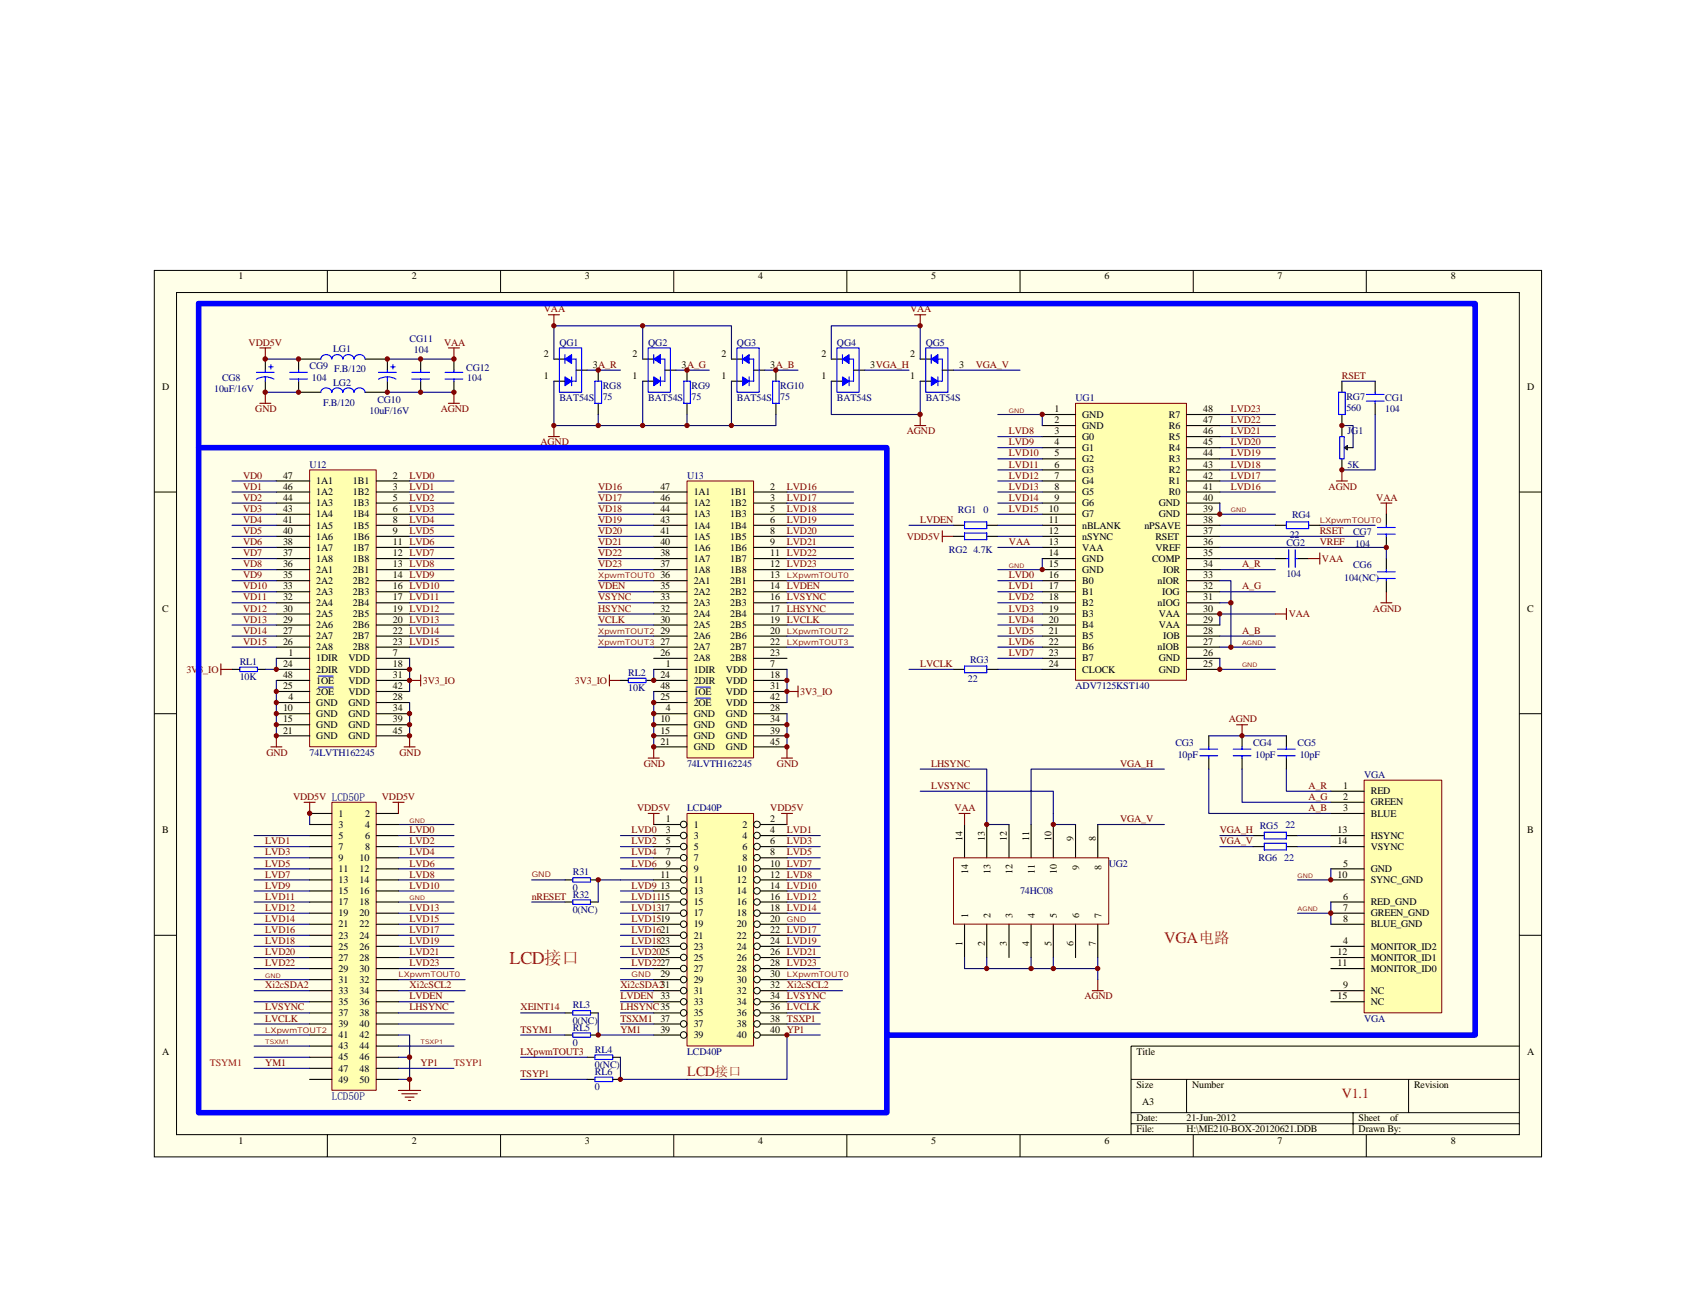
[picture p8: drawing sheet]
<svg xmlns="http://www.w3.org/2000/svg" width="279mm" height="216mm" viewBox="0 0 279 216" stroke-linecap="round" stroke-linejoin="round" font-family="sans-serif">
<defs><g id="words">
<text font-size="3" fill="#f00" x="83.9" y="158.8">LCD接口</text>
<text font-size="2.6" fill="#f00" x="191.8" y="155.2">VGA电路</text>
<g font-size="2.3" fill="#f00">
<text x="113.2" y="177.2">LCD接口</text>
<text x="221.1" y="180.9">V1.1</text>
</g>
<text font-size="1.8" fill="#000080" x="54.7" y="181.1">LCD50P</text>
<g font-size="1.6">
<text x="39.3" y="46">1</text>
<text x="67.8" y="46">2</text>
<text x="96.4" y="46">3</text>
<text x="124.9" y="46">4</text>
<text x="153.4" y="46">5</text>
<text x="181.9" y="46">6</text>
<text x="210.5" y="46">7</text>
<text x="239" y="46">8</text>
<text x="89.6" y="58.7">2</text>
<text x="104.2" y="58.7">2</text>
<text x="118.9" y="58.7">2</text>
<text x="135.3" y="58.7">2</text>
<text x="149.9" y="58.7">2</text>
<text x="26.7" y="64.2">D</text>
<text x="89.6" y="62.4">1</text>
<text x="97.6" y="60.6">3A_R</text>
<text x="104.2" y="62.4">1</text>
<text x="112.3" y="60.6">3A_G</text>
<text x="118.9" y="62.4">1</text>
<text x="126.9" y="60.6">3A_B</text>
<text x="135.3" y="62.4">1</text>
<text x="143.4" y="60.6">3VGA_H</text>
<text x="149.9" y="62.4">1</text>
<text x="158" y="60.6">3</text>
<text x="251.6" y="64.2">D</text>
<text x="173.7" y="67.9">1</text>
<text x="173.7" y="69.7">2</text>
<text x="173.7" y="71.5">3</text>
<text x="178.3" y="68.8">GND</text>
<text x="178.3" y="70.6">GND</text>
<text x="192.6" y="70.6">R6</text>
<text x="192.6" y="68.8">R7</text>
<text x="198.2" y="71.5">46</text>
<text x="198.2" y="69.7">47</text>
<text x="198.2" y="67.9">48</text>
<text x="173.7" y="73.3">4</text>
<text x="173.7" y="75.2">5</text>
<text x="173.7" y="77">6</text>
<text x="178.3" y="72.4">G0</text>
<text x="178.3" y="74.3">G1</text>
<text x="178.3" y="76.1">G2</text>
<text x="178.3" y="77.9">G3</text>
<text x="192.6" y="77.9">R2</text>
<text x="192.6" y="76.1">R3</text>
<text x="192.6" y="74.3">R4</text>
<text x="192.6" y="72.4">R5</text>
<text x="198.2" y="77">43</text>
<text x="198.2" y="75.2">44</text>
<text x="198.2" y="73.3">45</text>
<text x="46.6" y="78.8">47</text>
<text x="46.6" y="80.6">46</text>
<text x="46.6" y="82.5">44</text>
<text x="52.1" y="79.7">1A1</text>
<text x="52.1" y="81.6">1A2</text>
<text x="52.1" y="83.4">1A3</text>
<text x="58.1" y="79.7">1B1</text>
<text x="58.1" y="81.6">1B2</text>
<text x="58.1" y="83.4">1B3</text>
<text x="64.7" y="78.8">2</text>
<text x="64.7" y="80.6">3</text>
<text x="64.7" y="82.5">5</text>
<text x="108.8" y="80.6">47</text>
<text x="108.8" y="82.5">46</text>
<text x="114.3" y="81.6">1A1</text>
<text x="114.3" y="83.4">1A2</text>
<text x="120.3" y="81.6">1B1</text>
<text x="120.3" y="83.4">1B2</text>
<text x="126.9" y="80.6">2</text>
<text x="126.9" y="82.5">3</text>
<text x="173.7" y="78.8">7</text>
<text x="173.7" y="80.6">8</text>
<text x="173.7" y="82.5">9</text>
<text x="178.3" y="79.7">G4</text>
<text x="178.3" y="81.6">G5</text>
<text x="178.3" y="83.4">G6</text>
<text x="190.9" y="83.4">GND</text>
<text x="192.6" y="81.6">R0</text>
<text x="192.6" y="79.7">R1</text>
<text x="198.2" y="82.5">40</text>
<text x="198.2" y="80.6">41</text>
<text x="198.2" y="78.8">42</text>
<text x="46.6" y="84.3">43</text>
<text x="46.6" y="86.1">41</text>
<text x="46.6" y="87.9">40</text>
<text x="46.6" y="89.8">38</text>
<text x="52.1" y="85.2">1A4</text>
<text x="52.1" y="87">1A5</text>
<text x="52.1" y="88.9">1A6</text>
<text x="58.1" y="85.2">1B4</text>
<text x="58.1" y="87">1B5</text>
<text x="58.1" y="88.9">1B6</text>
<text x="64.7" y="84.3">6</text>
<text x="64.7" y="86.1">8</text>
<text x="64.7" y="87.9">9</text>
<text x="64.7" y="89.8">11 LVD6</text>
<text x="108.8" y="84.3">44</text>
<text x="108.8" y="86.1">43</text>
<text x="108.8" y="87.9">41</text>
<text x="108.8" y="89.8">40</text>
<text x="114.3" y="85.2">1A3</text>
<text x="114.3" y="87">1A4</text>
<text x="114.3" y="88.9">1A5</text>
<text x="120.3" y="85.2">1B3</text>
<text x="120.3" y="87">1B4</text>
<text x="120.3" y="88.9">1B5</text>
<text x="126.9" y="84.3">5</text>
<text x="126.9" y="86.1">6</text>
<text x="126.9" y="87.9">8</text>
<text x="126.9" y="89.8">9</text>
<text x="172.8" y="84.3">10</text>
<text x="172.8" y="86.1">11</text>
<text x="172.8" y="87.9">12</text>
<text x="172.8" y="89.8">13</text>
<text x="178.3" y="85.2">G7</text>
<text x="178.3" y="87">nBLANK</text>
<text x="178.3" y="88.9">nSYNC</text>
<text x="188.5" y="87">nPSAVE</text>
<text x="190.4" y="88.9">RSET</text>
<text x="190.9" y="85.2">GND</text>
<text x="198.2" y="84.3">39</text>
<text x="198.2" y="86.1">38</text>
<text x="198.2" y="89.8">36</text>
<text x="198.2" y="87.9">37</text>
<text x="46.6" y="91.6">37</text>
<text x="46.6" y="93.4">36</text>
<text x="46.6" y="95.3">35</text>
<text x="52.1" y="90.7">1A7</text>
<text x="52.1" y="92.5">1A8</text>
<text x="52.1" y="94.3">2A1</text>
<text x="58.1" y="90.7">1B7</text>
<text x="58.1" y="92.5">1B8</text>
<text x="58.1" y="94.3">2B1</text>
<text x="64.7" y="91.6">12 LVD7</text>
<text x="64.7" y="93.4">13 LVD8</text>
<text x="64.7" y="95.3">14 LVD9</text>
<text x="108.8" y="91.6">38</text>
<text x="108.8" y="93.4">37</text>
<text x="108.8" y="95.3">36</text>
<text x="114.3" y="90.7">1A6</text>
<text x="114.3" y="92.5">1A7</text>
<text x="114.3" y="94.3">1A8</text>
<text x="120.3" y="90.7">1B6</text>
<text x="120.3" y="92.5">1B7</text>
<text x="120.3" y="94.3">1B8</text>
<text x="126.9" y="91.6">11 LVD22</text>
<text x="126.9" y="93.4">12 LVD23</text>
<text x="126.9" y="95.3">13</text>
<text x="172.8" y="91.6">14</text>
<text x="172.8" y="93.4">15</text>
<text x="172.8" y="95.3">16</text>
<text x="178.3" y="90.7">VAA</text>
<text x="178.3" y="92.5">GND</text>
<text x="178.3" y="94.3">GND</text>
<text x="189.8" y="92.5">COMP</text>
<text x="190.4" y="90.7">VREF</text>
<text x="191.6" y="94.3">IOR</text>
<text x="198.2" y="95.3">33</text>
<text x="198.2" y="91.6">35</text>
<text x="198.2" y="93.4">34</text>
<text x="26.7" y="100.7">C</text>
<text x="46.6" y="97.1">33</text>
<text x="46.6" y="98.9">32</text>
<text x="46.6" y="100.7">30</text>
<text x="52.1" y="96.2">2A2</text>
<text x="52.1" y="98">2A3</text>
<text x="52.1" y="99.8">2A4</text>
<text x="52.1" y="101.6">2A5</text>
<text x="58.1" y="96.2">2B2</text>
<text x="58.1" y="98">2B3</text>
<text x="58.1" y="99.8">2B4</text>
<text x="58.1" y="101.6">2B5</text>
<text x="64.7" y="97.1">16 LVD10</text>
<text x="64.7" y="98.9">17 LVD11</text>
<text x="64.7" y="100.7">19 LVD12</text>
<text x="108.8" y="97.1">35</text>
<text x="108.8" y="98.9">33</text>
<text x="108.8" y="100.7">32</text>
<text x="114.3" y="96.2">2A1</text>
<text x="114.3" y="98">2A2</text>
<text x="114.3" y="99.8">2A3</text>
<text x="114.3" y="101.6">2A4</text>
<text x="120.3" y="96.2">2B1</text>
<text x="120.3" y="98">2B2</text>
<text x="120.3" y="99.8">2B3</text>
<text x="120.3" y="101.6">2B4</text>
<text x="126.9" y="97.1">14 LVDEN</text>
<text x="126.9" y="98.9">16 LVSYNC</text>
<text x="126.9" y="100.7">17 LHSYNC</text>
<text x="172.8" y="97.1">17</text>
<text x="172.8" y="98.9">18</text>
<text x="172.8" y="100.7">19</text>
<text x="178.3" y="96.2">B0</text>
<text x="178.3" y="98">B1</text>
<text x="178.3" y="99.8">B2</text>
<text x="178.3" y="101.6">B3</text>
<text x="190.7" y="99.8">nIOG</text>
<text x="190.7" y="96.2">nIOR</text>
<text x="190.9" y="101.6">VAA</text>
<text x="191.5" y="98">IOG</text>
<text x="198.2" y="98.9">31</text>
<text x="198.2" y="100.7">30</text>
<text x="198.2" y="97.1">32</text>
<text x="251.6" y="100.7">C</text>
<text x="46.6" y="102.6">29</text>
<text x="46.6" y="104.4">27</text>
<text x="46.6" y="106.2">26</text>
<text x="52.1" y="103.5">2A6</text>
<text x="52.1" y="105.3">2A7</text>
<text x="52.1" y="107.1">2A8</text>
<text x="58.1" y="103.5">2B6</text>
<text x="58.1" y="105.3">2B7</text>
<text x="58.1" y="107.1">2B8</text>
<text x="64.7" y="102.6">20 LVD13</text>
<text x="64.7" y="104.4">22 LVD14</text>
<text x="64.7" y="106.2">23 LVD15</text>
<text x="108.8" y="102.6">30</text>
<text x="108.8" y="104.4">29</text>
<text x="108.8" y="106.2">27</text>
<text x="114.3" y="103.5">2A5</text>
<text x="114.3" y="105.3">2A6</text>
<text x="114.3" y="107.1">2A7</text>
<text x="120.3" y="103.5">2B5</text>
<text x="120.3" y="105.3">2B6</text>
<text x="120.3" y="107.1">2B7</text>
<text x="126.9" y="102.6">19 LVCLK</text>
<text x="126.9" y="104.4">20</text>
<text x="126.9" y="106.2">22</text>
<text x="172.8" y="102.6">20</text>
<text x="172.8" y="104.4">21</text>
<text x="172.8" y="106.2">22</text>
<text x="178.3" y="103.5">B4</text>
<text x="178.3" y="105.3">B5</text>
<text x="178.3" y="107.1">B6</text>
<text x="190.7" y="107.1">nIOB</text>
<text x="190.9" y="103.5">VAA</text>
<text x="191.6" y="105.3">IOB</text>
<text x="198.2" y="106.2">27</text>
<text x="198.2" y="104.4">28</text>
<text x="198.2" y="102.6">29</text>
<text x="46.6" y="109.9">24</text>
<text x="46.6" y="111.7">48</text>
<text x="46.6" y="113.5">25</text>
<text x="47.5" y="108">1</text>
<text x="52.1" y="108.9">1DIR</text>
<text x="52.1" y="110.8">2DIR</text>
<text x="52.1" y="112.6">1OE</text>
<text x="57.4" y="112.6">VDD</text>
<text x="57.4" y="110.8">VDD</text>
<text x="57.4" y="108.9">VDD</text>
<text x="64.7" y="113.5">42</text>
<text x="64.7" y="111.7">31</text>
<text x="64.7" y="109.9">18</text>
<text x="64.7" y="108">7</text>
<text x="108.8" y="108">26</text>
<text x="108.8" y="111.7">24</text>
<text x="108.8" y="113.5">48</text>
<text x="109.7" y="109.9">1</text>
<text x="114.3" y="108.9">2A8</text>
<text x="114.3" y="110.8">1DIR</text>
<text x="114.3" y="112.6">2DIR</text>
<text x="119.6" y="112.6">VDD</text>
<text x="119.6" y="110.8">VDD</text>
<text x="120.3" y="108.9">2B8</text>
<text x="126.9" y="113.5">31</text>
<text x="126.9" y="111.7">18</text>
<text x="126.9" y="109.9">7</text>
<text x="126.9" y="108">23</text>
<text x="172.8" y="108">23</text>
<text x="172.8" y="109.9">24</text>
<text x="178.3" y="108.9">B7</text>
<text x="178.3" y="110.8">CLOCK</text>
<text x="190.9" y="110.8">GND</text>
<text x="190.9" y="108.9">GND</text>
<text x="198.2" y="109.9">25</text>
<text x="198.2" y="108">26</text>
<text x="46.6" y="117.1">10</text>
<text x="46.6" y="119">15</text>
<text x="47.5" y="115.3">4</text>
<text x="52.1" y="114.4">2OE</text>
<text x="52.1" y="116.2">GND</text>
<text x="52.1" y="118.1">GND</text>
<text x="52.1" y="119.9">GND</text>
<text x="57.4" y="119.9">GND</text>
<text x="57.4" y="118.1">GND</text>
<text x="57.4" y="116.2">GND</text>
<text x="57.4" y="114.4">VDD</text>
<text x="64.7" y="119">39</text>
<text x="64.7" y="117.1">34</text>
<text x="64.7" y="115.3">28</text>
<text x="108.8" y="115.3">25</text>
<text x="108.8" y="119">10</text>
<text x="109.7" y="117.1">4</text>
<text x="114.3" y="114.4">1OE</text>
<text x="114.3" y="116.2">2OE</text>
<text x="114.3" y="118.1">GND</text>
<text x="114.3" y="119.9">GND</text>
<text x="119.6" y="119.9">GND</text>
<text x="119.6" y="118.1">GND</text>
<text x="119.6" y="116.2">VDD</text>
<text x="119.6" y="114.4">VDD</text>
<text x="126.9" y="119">34</text>
<text x="126.9" y="117.1">28</text>
<text x="126.9" y="115.3">42</text>
<text x="46.6" y="120.8">21</text>
<text x="52.1" y="121.7">GND</text>
<text x="57.4" y="121.7">GND</text>
<text x="64.7" y="120.8">45</text>
<text x="108.8" y="120.8">15</text>
<text x="108.8" y="122.6">21</text>
<text x="114.3" y="121.7">GND</text>
<text x="114.3" y="123.5">GND</text>
<text x="119.6" y="123.5">GND</text>
<text x="119.6" y="121.7">GND</text>
<text x="126.9" y="122.6">45</text>
<text x="126.9" y="120.8">39</text>
<text x="221.3" y="129.9">1</text>
<text x="221.3" y="131.7">2</text>
<text x="225.8" y="130.8">RED</text>
<text x="26.7" y="137.2">B</text>
<text x="55.8" y="134.5">1</text>
<text x="55.8" y="136.3">3</text>
<text x="60.2" y="134.5">2</text>
<text x="60.2" y="136.3">4</text>
<text x="109.7" y="135.4">1</text>
<text x="109.7" y="137.2">3</text>
<text x="114.3" y="136.3">1</text>
<text x="122.3" y="136.3">2</text>
<text x="126.9" y="135.4">2</text>
<text x="126.9" y="137.2">4</text>
<text x="220.3" y="137.2">13</text>
<text x="221.3" y="133.6">3</text>
<text x="225.8" y="132.7">GREEN</text>
<text x="225.8" y="134.5">BLUE</text>
<text x="251.6" y="137.2">B</text>
<text x="55.8" y="138.1">5</text>
<text x="55.8" y="140">7</text>
<text x="55.8" y="141.8">9</text>
<text x="55.8" y="143.6">11</text>
<text x="59.2" y="141.8">10</text>
<text x="59.2" y="143.6">12</text>
<text x="60.2" y="138.1">6</text>
<text x="60.2" y="140">8</text>
<text x="109.7" y="139">5</text>
<text x="109.7" y="140.9">7</text>
<text x="109.7" y="142.7">9</text>
<text x="114.3" y="138.1">3</text>
<text x="114.3" y="140">5</text>
<text x="114.3" y="141.8">7</text>
<text x="114.3" y="143.6">9</text>
<text x="121.4" y="143.6">10</text>
<text x="122.3" y="138.1">4</text>
<text x="122.3" y="140">6</text>
<text x="122.3" y="141.8">8</text>
<text x="126.9" y="142.7">10 LVD7</text>
<text x="126.9" y="139">6</text>
<text x="126.9" y="140.9">8</text>
<text x="158.6" y="138.5" transform="rotate(-90 158.6 138.5)">14</text>
<text x="159.5" y="144" transform="rotate(-90 159.5 144)">14</text>
<text x="162.2" y="138.5" transform="rotate(-90 162.2 138.5)">13</text>
<text x="163.2" y="144" transform="rotate(-90 163.2 144)">13</text>
<text x="165.9" y="138.5" transform="rotate(-90 165.9 138.5)">12</text>
<text x="166.8" y="144" transform="rotate(-90 166.8 144)">12</text>
<text x="169.5" y="138.5" transform="rotate(-90 169.5 138.5)">11</text>
<text x="170.5" y="144" transform="rotate(-90 170.5 144)">11</text>
<text x="173.2" y="138.5" transform="rotate(-90 173.2 138.5)">10</text>
<text x="174.1" y="144" transform="rotate(-90 174.1 144)">10</text>
<text x="176.9" y="138.5" transform="rotate(-90 176.9 138.5)">9</text>
<text x="177.8" y="143.3" transform="rotate(-90 177.8 143.3)">9</text>
<text x="180.5" y="138.5" transform="rotate(-90 180.5 138.5)">8</text>
<text x="181.4" y="143.3" transform="rotate(-90 181.4 143.3)">8</text>
<text x="220.3" y="139">14</text>
<text x="221.3" y="142.7">5</text>
<text x="225.8" y="138.1">HSYNC</text>
<text x="225.8" y="140">VSYNC</text>
<text x="225.8" y="143.6">GND</text>
<text x="55.8" y="145.4">13</text>
<text x="55.8" y="147.3">15</text>
<text x="55.8" y="149.1">17</text>
<text x="59.2" y="145.4">14</text>
<text x="59.2" y="147.3">16</text>
<text x="59.2" y="149.1">18</text>
<text x="108.8" y="144.5">11</text>
<text x="108.8" y="146.3">13</text>
<text x="114.3" y="145.4">11</text>
<text x="114.3" y="147.3">13</text>
<text x="114.3" y="149.1">15</text>
<text x="121.4" y="145.4">12</text>
<text x="121.4" y="147.3">14</text>
<text x="121.4" y="149.1">16</text>
<text x="126.9" y="144.5">12 LVD8</text>
<text x="126.9" y="146.3">14 LVD10</text>
<text x="126.9" y="148.2">16 LVD12</text>
<text x="126.9" y="150">18 LVD14</text>
<text x="220.3" y="144.5">10</text>
<text x="221.3" y="148.2">6</text>
<text x="221.3" y="150">7</text>
<text x="225.8" y="145.4">SYNC_GND</text>
<text x="225.8" y="149.1">RED_GND</text>
<text x="55.8" y="150.9">19</text>
<text x="55.8" y="152.7">21</text>
<text x="55.8" y="154.6">23</text>
<text x="59.2" y="150.9">20</text>
<text x="59.2" y="152.7">22</text>
<text x="59.2" y="154.6">24</text>
<text x="114.3" y="150.9">17</text>
<text x="114.3" y="152.7">19</text>
<text x="114.3" y="154.6">21</text>
<text x="121.4" y="150.9">18</text>
<text x="121.4" y="152.7">20</text>
<text x="121.4" y="154.6">22</text>
<text x="126.9" y="151.8">20</text>
<text x="126.9" y="153.6">22 LVD17</text>
<text x="126.9" y="155.5">24 LVD19</text>
<text x="158.6" y="155.9" transform="rotate(-90 158.6 155.9)">1</text>
<text x="159.5" y="151.1" transform="rotate(-90 159.5 151.1)">1</text>
<text x="162.2" y="155.9" transform="rotate(-90 162.2 155.9)">2</text>
<text x="163.2" y="151.1" transform="rotate(-90 163.2 151.1)">2</text>
<text x="165.9" y="155.9" transform="rotate(-90 165.9 155.9)">3</text>
<text x="166.8" y="151.1" transform="rotate(-90 166.8 151.1)">3</text>
<text x="169.5" y="155.9" transform="rotate(-90 169.5 155.9)">4</text>
<text x="170.5" y="151.1" transform="rotate(-90 170.5 151.1)">4</text>
<text x="173.2" y="155.9" transform="rotate(-90 173.2 155.9)">5</text>
<text x="174.1" y="151.1" transform="rotate(-90 174.1 151.1)">5</text>
<text x="176.9" y="155.9" transform="rotate(-90 176.9 155.9)">6</text>
<text x="177.8" y="151.1" transform="rotate(-90 177.8 151.1)">6</text>
<text x="180.5" y="155.9" transform="rotate(-90 180.5 155.9)">7</text>
<text x="181.4" y="151.1" transform="rotate(-90 181.4 151.1)">7</text>
<text x="221.3" y="151.8">8</text>
<text x="221.3" y="155.5">4</text>
<text x="225.8" y="150.9">GREEN_GND</text>
<text x="225.8" y="152.7">BLUE_GND</text>
<text x="55.8" y="156.4">25</text>
<text x="55.8" y="158.2">27</text>
<text x="55.8" y="160">29</text>
<text x="55.8" y="161.9">31</text>
<text x="59.2" y="156.4">26</text>
<text x="59.2" y="158.2">28</text>
<text x="59.2" y="160">30</text>
<text x="59.2" y="161.9">32</text>
<text x="108.8" y="161">29</text>
<text x="114.3" y="156.4">23</text>
<text x="114.3" y="158.2">25</text>
<text x="114.3" y="160">27</text>
<text x="114.3" y="161.9">29</text>
<text x="121.4" y="156.4">24</text>
<text x="121.4" y="158.2">26</text>
<text x="121.4" y="160">28</text>
<text x="121.4" y="161.9">30</text>
<text x="126.9" y="157.3">26 LVD21</text>
<text x="126.9" y="159.1">28 LVD23</text>
<text x="126.9" y="161">30</text>
<text x="220.3" y="159.1">11</text>
<text x="220.3" y="157.3">12</text>
<text x="225.8" y="160">MONITOR_ID0</text>
<text x="225.8" y="158.2">MONITOR_ID1</text>
<text x="225.8" y="156.4">MONITOR_ID2</text>
<text x="55.8" y="163.7">33</text>
<text x="55.8" y="165.5">35</text>
<text x="55.8" y="167.3">37</text>
<text x="59.2" y="163.7">34</text>
<text x="59.2" y="165.5">36</text>
<text x="59.2" y="167.3">38</text>
<text x="114.3" y="163.7">31</text>
<text x="114.3" y="165.5">33</text>
<text x="114.3" y="167.3">35</text>
<text x="121.4" y="163.7">32</text>
<text x="121.4" y="165.5">34</text>
<text x="121.4" y="167.3">36</text>
<text x="126.9" y="162.8">32 Xi2cSCL2</text>
<text x="126.9" y="164.6">34 LVSYNC</text>
<text x="126.9" y="166.4">36 LVCLK</text>
<text x="220.3" y="164.6">15</text>
<text x="221.3" y="162.8">9</text>
<text x="225.8" y="163.7">NC</text>
<text x="225.8" y="165.5">NC</text>
<text x="26.7" y="173.7">A</text>
<text x="55.8" y="169.2">39</text>
<text x="55.8" y="171">41</text>
<text x="55.8" y="172.8">43</text>
<text x="59.2" y="169.2">40</text>
<text x="59.2" y="171">42</text>
<text x="59.2" y="172.8">44</text>
<text x="108.8" y="168.3">37</text>
<text x="108.8" y="170.1">39</text>
<text x="114.3" y="169.2">37</text>
<text x="114.3" y="171">39</text>
<text x="121.4" y="169.2">38</text>
<text x="121.4" y="171">40</text>
<text x="126.9" y="168.3">38 TSXP1</text>
<text x="126.9" y="170.1">40 YP1</text>
<text x="187.2" y="173.7">Title</text>
<text x="251.6" y="173.7">A</text>
<text x="55.8" y="174.6">45</text>
<text x="55.8" y="176.5">47</text>
<text x="55.8" y="178.3">49</text>
<text x="59.2" y="174.6">46</text>
<text x="59.2" y="176.5">48</text>
<text x="59.2" y="178.3">50</text>
<text x="187.2" y="179.2">Size</text>
<text x="196.4" y="179.2">Number</text>
<text x="233" y="179.2">Revision</text>
<text x="187.2" y="184.7">Date:</text>
<text x="188.2" y="181.9">A3</text>
<text x="195.5" y="184.7">21-Jun-2012</text>
<text x="223.8" y="184.7">Sheet</text>
<text x="229" y="184.7">of</text>
<text x="39.3" y="188.3">1</text>
<text x="67.8" y="188.3">2</text>
<text x="96.4" y="188.3">3</text>
<text x="124.9" y="188.3">4</text>
<text x="153.4" y="188.3">5</text>
<text x="181.9" y="188.3">6</text>
<text x="187.2" y="186.5">File:</text>
<text x="195.5" y="186.5">H:\ME210-BOX-20120621.DDB</text>
<text x="210.5" y="188.3">7</text>
<text x="223.8" y="186.5">Drawn By:</text>
<text x="239" y="188.3">8</text>
</g>
<g font-size="1.6" fill="#800000">
<text x="89.6" y="51.4">VAA</text>
<text x="149.9" y="51.4">VAA</text>
<text x="41" y="56.9">VDD5V</text>
<text x="73.2" y="56.9">VAA</text>
<text x="160.7" y="60.6">VGA_V</text>
<text x="221.1" y="62.4">RSET</text>
<text x="42.1" y="67.9">GND</text>
<text x="72.6" y="67.9">AGND</text>
<text x="149.4" y="71.5">AGND</text>
<text x="166.2" y="71.5">LVD8</text>
<text x="202.8" y="71.5">LVD21</text>
<text x="202.8" y="69.7">LVD22</text>
<text x="202.8" y="67.9">LVD23</text>
<text x="89" y="73.3">AGND</text>
<text x="166.2" y="73.3">LVD9</text>
<text x="166.2" y="75.2">LVD10</text>
<text x="166.2" y="77">LVD11</text>
<text x="202.8" y="77">LVD18</text>
<text x="202.8" y="75.2">LVD19</text>
<text x="202.8" y="73.3">LVD20</text>
<text x="40" y="78.8">VD0</text>
<text x="40" y="80.6">VD1</text>
<text x="40" y="82.5">VD2</text>
<text x="67.5" y="78.8">LVD0</text>
<text x="67.5" y="80.6">LVD1</text>
<text x="67.5" y="82.5">LVD2</text>
<text x="98.6" y="80.6">VD16</text>
<text x="98.6" y="82.5">VD17</text>
<text x="129.6" y="80.6">LVD16</text>
<text x="129.6" y="82.5">LVD17</text>
<text x="166.2" y="78.8">LVD12</text>
<text x="166.2" y="80.6">LVD13</text>
<text x="166.2" y="82.5">LVD14</text>
<text x="202.8" y="80.6">LVD16</text>
<text x="202.8" y="78.8">LVD17</text>
<text x="218.9" y="80.6">AGND</text>
<text x="226.7" y="82.5">VAA</text>
<text x="40" y="84.3">VD3</text>
<text x="40" y="86.1">VD4</text>
<text x="40" y="87.9">VD5</text>
<text x="40" y="89.8">VD6</text>
<text x="67.5" y="84.3">LVD3</text>
<text x="67.5" y="86.1">LVD4</text>
<text x="67.5" y="87.9">LVD5</text>
<text x="98.6" y="84.3">VD18</text>
<text x="98.6" y="86.1">VD19</text>
<text x="98.6" y="87.9">VD20</text>
<text x="98.6" y="89.8">VD21</text>
<text x="129.6" y="84.3">LVD18</text>
<text x="129.6" y="86.1">LVD19</text>
<text x="129.6" y="87.9">LVD20</text>
<text x="129.6" y="89.8">LVD21</text>
<text x="149.4" y="88.9">VDD5V</text>
<text x="151.6" y="86.1">LVDEN</text>
<text x="166.2" y="89.8">VAA</text>
<text x="166.2" y="84.3">LVD15</text>
<text x="217.4" y="87.9">RSET</text>
<text x="217.4" y="89.8">VREF</text>
<text x="40" y="91.6">VD7</text>
<text x="40" y="93.4">VD8</text>
<text x="40" y="95.2">VD9</text>
<text x="98.6" y="91.6">VD22</text>
<text x="98.6" y="93.4">VD23</text>
<text x="166.2" y="95.2">LVD0</text>
<text x="204.6" y="93.4">A_R</text>
<text x="217.8" y="92.5">VAA</text>
<text x="40" y="97.1">VD10</text>
<text x="40" y="98.9">VD11</text>
<text x="40" y="100.7">VD12</text>
<text x="98.6" y="100.7">HSYNC</text>
<text x="98.6" y="98.9">VSYNC</text>
<text x="98.6" y="97.1">VDEN</text>
<text x="166.2" y="97.1">LVD1</text>
<text x="166.2" y="98.9">LVD2</text>
<text x="166.2" y="100.7">LVD3</text>
<text x="204.6" y="97.1">A_G</text>
<text x="212.3" y="101.6">VAA</text>
<text x="226.2" y="100.7">AGND</text>
<text x="40" y="102.6">VD13</text>
<text x="40" y="104.4">VD14</text>
<text x="40" y="106.2">VD15</text>
<text x="98.6" y="102.6">VCLK</text>
<text x="166.2" y="102.6">LVD4</text>
<text x="166.2" y="104.4">LVD5</text>
<text x="166.2" y="106.2">LVD6</text>
<text x="204.6" y="104.4">A_B</text>
<text x="30.7" y="110.8">3V3_IO</text>
<text x="69.7" y="112.6">3V3_IO</text>
<text x="94.7" y="112.6">3V3_IO</text>
<text x="151.6" y="109.9">LVCLK</text>
<text x="166.2" y="108">LVD7</text>
<text x="131.8" y="114.4">3V3_IO</text>
<text x="202.4" y="119">AGND</text>
<text x="43.9" y="124.4">GND</text>
<text x="65.8" y="124.4">GND</text>
<text x="48.3" y="131.7">VDD5V LCD50P</text>
<text x="62.9" y="131.7">VDD5V</text>
<text x="106.1" y="126.3">GND</text>
<text x="128" y="126.3">GND</text>
<text x="153.4" y="129.9">LVSYNC</text>
<text x="153.4" y="126.3">LHSYNC</text>
<text x="184.5" y="126.3">VGA_H</text>
<text x="215.6" y="129.9">A_R</text>
<text x="215.6" y="131.7">A_G</text>
<text x="67.5" y="137.2">LVD0</text>
<text x="104.1" y="137.2">LVD0</text>
<text x="105" y="133.6">VDD5V</text>
<text x="126.9" y="133.6">VDD5V</text>
<text x="129.6" y="137.2">LVD1</text>
<text x="157.2" y="133.6">VAA</text>
<text x="184.5" y="135.4">VGA_V</text>
<text x="201" y="137.2">VGA_H</text>
<text x="215.6" y="133.6">A_B</text>
<text x="43.7" y="139">LVD1</text>
<text x="43.7" y="140.9">LVD3</text>
<text x="43.7" y="142.7">LVD5</text>
<text x="67.5" y="139">LVD2</text>
<text x="67.5" y="140.9">LVD4</text>
<text x="67.5" y="142.7">LVD6</text>
<text x="104.1" y="139">LVD2</text>
<text x="104.1" y="140.9">LVD4</text>
<text x="104.1" y="142.7">LVD6</text>
<text x="129.6" y="139">LVD3</text>
<text x="129.6" y="140.9">LVD5</text>
<text x="201" y="139">VGA_V</text>
<text x="43.7" y="144.5">LVD7</text>
<text x="43.7" y="146.3">LVD9</text>
<text x="43.7" y="148.2">LVD11</text>
<text x="43.7" y="150">LVD12</text>
<text x="67.5" y="144.5">LVD8</text>
<text x="67.5" y="146.3">LVD10</text>
<text x="67.5" y="150">LVD13</text>
<text x="87.6" y="148.2">nRESET R32</text>
<text x="104.1" y="146.3">LVD9</text>
<text x="104.1" y="148.2">LVD1115</text>
<text x="104.1" y="150">LVD1317</text>
<text x="43.7" y="151.8">LVD14</text>
<text x="43.7" y="153.6">LVD16</text>
<text x="43.7" y="155.5">LVD18</text>
<text x="67.5" y="151.8">LVD15</text>
<text x="67.5" y="153.6">LVD17</text>
<text x="67.5" y="155.5">LVD19</text>
<text x="104.1" y="151.8">LVD1519</text>
<text x="104.1" y="153.6">LVD1621</text>
<text x="104.1" y="155.5">LVD1823</text>
<text x="43.7" y="157.3">LVD20</text>
<text x="43.7" y="159.1">LVD22</text>
<text x="67.5" y="157.3">LVD21</text>
<text x="67.5" y="159.1">LVD23</text>
<text x="104.1" y="157.3">LVD2025</text>
<text x="104.1" y="159.1">LVD2227</text>
<text x="43.7" y="166.4">LVSYNC</text>
<text x="43.7" y="162.8">Xi2cSDA2</text>
<text x="67.5" y="166.4">LHSYNC</text>
<text x="67.5" y="164.6">LVDEN</text>
<text x="67.5" y="162.8">Xi2cSCL2</text>
<text x="85.8" y="166.4">XEINT14</text>
<text x="102.2" y="166.4">LHSYNC35</text>
<text x="102.2" y="164.6">LVDEN 33</text>
<text x="102.2" y="162.8">Xi2cSDA231</text>
<text x="178.6" y="164.6">AGND</text>
<text x="43.7" y="168.3">LVCLK</text>
<text x="85.8" y="173.7">LXpwmTOUT3</text>
<text x="85.8" y="170.1">TSYM1</text>
<text x="102.2" y="168.3">TSXM1</text>
<text x="102.2" y="170.1">YM1</text>
<text x="43.7" y="175.6">YM1</text>
<text x="69.3" y="175.6">YP1</text>
<text x="85.8" y="177.4">TSYP1</text>
</g>
<g font-size="1.6" fill="#000080">
<text x="54.9" y="58">LG1</text>
<text x="67.5" y="56.4">CG11</text>
<text x="68.2" y="58.2">104</text>
<text x="92.2" y="56.9">QG1</text>
<text x="106.8" y="56.9">QG2</text>
<text x="121.4" y="56.9">QG3</text>
<text x="137.9" y="56.9">QG4</text>
<text x="152.5" y="56.9">QG5</text>
<text x="35.3" y="64.6">10uF/16V</text>
<text x="36.6" y="62.8">CG8</text>
<text x="51" y="60.7">CG9</text>
<text x="51.4" y="62.8">104</text>
<text x="54.9" y="63.5">LG2</text>
<text x="55" y="61.3">F.B/120</text>
<text x="76.8" y="61.1">CG12</text>
<text x="77" y="62.8">104</text>
<text x="99.3" y="64">RG8</text>
<text x="99.3" y="65.9">75</text>
<text x="113.9" y="64">RG9</text>
<text x="113.9" y="65.9">75</text>
<text x="128.5" y="64">RG10</text>
<text x="128.5" y="65.9">75</text>
<text x="221.8" y="65.9">RG7</text>
<text x="53.2" y="66.8">F.B/120</text>
<text x="60.9" y="68.2">10uF/16V</text>
<text x="62.2" y="66.4">CG10</text>
<text x="92.2" y="66">BAT54S</text>
<text x="106.8" y="66">BAT54S</text>
<text x="121.4" y="66">BAT54S</text>
<text x="137.9" y="66">BAT54S</text>
<text x="152.5" y="66">BAT54S</text>
<text x="177.2" y="66">UG1</text>
<text x="221.8" y="67.7">560</text>
<text x="222" y="71.5">JG1</text>
<text x="228.2" y="66">CG1</text>
<text x="228.2" y="67.9">104</text>
<text x="51" y="77">U12</text>
<text x="222" y="77">5K</text>
<text x="113.2" y="78.8">U13</text>
<text x="157.8" y="84.5">RG1 0</text>
<text x="211.9" y="90">CG2</text>
<text x="212.5" y="88.7">22</text>
<text x="212.9" y="85.4">RG4</text>
<text x="222.9" y="88.1">CG7</text>
<text x="156.3" y="91">RG2 4.7K</text>
<text x="211.9" y="95.1">104</text>
<text x="221.4" y="95.6">104(NC)</text>
<text x="222.9" y="93.6">CG6</text>
<text x="223.3" y="90.1">104</text>
<text x="39.5" y="109.5">RL1</text>
<text x="39.5" y="112">10K</text>
<text x="103.5" y="111.3">RL2</text>
<text x="103.5" y="113.9">10K</text>
<text x="159.4" y="112.4">22</text>
<text x="159.8" y="109.1">RG3</text>
<text x="177.2" y="113.5">ADV7125KST140</text>
<text x="51" y="124.4">74LVTH162245</text>
<text x="193.6" y="122.8">CG3</text>
<text x="194" y="124.8">10pF</text>
<text x="206.4" y="122.8">CG4</text>
<text x="206.8" y="124.8">10pF</text>
<text x="213.8" y="122.8">CG5</text>
<text x="214.1" y="124.8">10pF</text>
<text x="113.2" y="126.3">74LVTH162245</text>
<text x="224.7" y="128.1">VGA</text>
<text x="113.2" y="133.6">LCD40P</text>
<text x="207.5" y="136.5">RG5</text>
<text x="211.8" y="136.3">22</text>
<text x="182.7" y="142.7">UG2</text>
<text x="207.3" y="141.8">RG6 22</text>
<text x="94.4" y="144.2">R31</text>
<text x="94.4" y="146.7">0</text>
<text x="168" y="147.3">74HC08</text>
<text x="94.4" y="150.4">0(NC)</text>
<text x="94.4" y="166.1">RL3</text>
<text x="94.4" y="168.6">0(NC)</text>
<text x="94.4" y="169.7">RL5</text>
<text x="94.4" y="172.3">0</text>
<text x="98" y="173.4">RL4</text>
<text x="113.2" y="173.7">LCD40P</text>
<text x="224.7" y="168.3">VGA</text>
<text x="98" y="175.9">0(NC)</text>
<text x="98" y="177">RL6</text>
<text x="98" y="179.6">0</text>
</g>
<g font-size="1.6" fill="#f00">
<text x="34.6" y="175.6">TSYM1</text>
<text x="74.8" y="175.6">TSYP1</text>
</g>
<g font-size="1.3" fill="#800000">
<text x="217.4" y="86.1">LXpwmTOUT0</text>
<text x="98.6" y="95.2">XpwmTOUT0</text>
<text x="129.6" y="95.2">LXpwmTOUT0</text>
<text x="98.6" y="106.2">XpwmTOUT3</text>
<text x="98.6" y="104.4">XpwmTOUT2</text>
<text x="129.6" y="106.2">LXpwmTOUT3</text>
<text x="129.6" y="104.4">LXpwmTOUT2</text>
<text x="87.6" y="144.5">GND</text>
<text x="129.6" y="151.8">GND</text>
<text x="65.6" y="160.9">LXpwmTOUT0</text>
<text x="104.1" y="160.9">GND</text>
<text x="129.6" y="160.9">LXpwmTOUT0</text>
<text x="43.7" y="170.1">LXpwmTOUT2</text>
</g>
<g font-size="1" fill="#800000">
<text x="166.2" y="67.9">GND</text>
<text x="202.8" y="84.4">GND</text>
<text x="166.2" y="93.5">GND</text>
<text x="204.6" y="106.3">AGND</text>
<text x="204.6" y="109.9">GND</text>
<text x="67.5" y="135.5">GND</text>
<text x="67.5" y="148.2">GND</text>
<text x="213.8" y="144.6">GND</text>
<text x="213.8" y="150.1">AGND</text>
<text x="43.7" y="161">GND</text>
<text x="43.7" y="172">TSXM1</text>
<text x="69.3" y="172">TSXP1</text>
</g>
</g></defs>
<path d="M25.4 44.5h228.6v146h-228.6z" fill="#ffffe8"/>
<g fill="none" stroke="#000" stroke-width=".16">
<path d="M25.4 44.5h228.6v146h-228.6zM29.1 48.2h221.2v138.7h-221.2zM53.9 44.5v3.7M82.5 44.5v3.7M111 44.5v3.7M139.5 44.5v3.7M168 44.5v3.7M196.6 44.5v3.7M225.1 44.5v3.7M25.4 81h3.7M250.3 81h3.7M25.4 117.5h3.7"/>
<path d="M250.3 117.5h3.7M25.4 154h3.7M250.3 154h3.7M186.3 177.8h64M195.5 177.8v5.4M232.1 177.8v5.4M250.3 172.3h-64v14.6M53.9 186.9v3.6M82.5 186.9v3.6M111 186.9v3.6M139.5 186.9v3.6M168 186.9v3.6"/>
<path d="M186.3 183.2h64M186.3 185.1h64M196.6 186.9v3.6M222.9 183.2v3.7M225.1 186.9v3.6"/>
</g>
<g fill="none" stroke="#000080" stroke-width=".18">
<path d="M102.2 137.6h5.5M102.2 139.4h5.5M129.6 137.6h5.5M129.6 139.4h5.5M102.2 141.3h5.5M102.2 143.1h5.5M102.2 144.9h5.5M102.2 146.7h5.5M102.2 148.5h5.5M102.2 150.4h5.5M102.2 152.2h5.5M102.2 154h5.5"/>
<path d="M102.2 155.9h5.5M102.2 157.7h5.5M102.2 159.5h5.5M129.6 141.3h5.5M129.6 143.1h5.5M129.6 144.9h5.5M129.6 146.7h5.5M129.6 148.5h5.5M129.6 150.4h5.5M129.6 152.2h5.5M129.6 154h5.5M129.6 155.9h5.5"/>
<path d="M129.6 157.7h5.5M129.6 159.5h5.5M102.2 161.3h5.5M102.2 163.2h5.5M102.2 165h5.5M102.2 166.8h5.5M102.2 168.6h5.5M129.6 161.3h9.2M129.6 163.2h5.5M129.6 165h5.5M129.6 166.8h5.5M129.6 168.6h5.5"/>
</g>
<path d="M113.2 134h10.9v38.3h-10.9z" fill="#ffffb0"/>
<path d="M113.2 134h10.9v38.3h-10.9z" fill="none" stroke="#800000" stroke-width=".16"/>
<g fill="none" stroke="#000" stroke-width=".16">
<circle cx="112.6" cy="135.8" r=".53"/>
<circle cx="112.6" cy="139.4" r=".53"/>
<circle cx="112.6" cy="137.6" r=".53"/>
<circle cx="124.7" cy="135.8" r=".54"/>
<circle cx="124.7" cy="139.4" r=".54"/>
<circle cx="124.7" cy="137.6" r=".54"/>
<circle cx="112.6" cy="146.7" r=".53"/>
<circle cx="112.6" cy="144.9" r=".53"/>
<circle cx="112.6" cy="152.2" r=".53"/>
<circle cx="112.6" cy="159.5" r=".53"/>
<circle cx="112.6" cy="150.4" r=".53"/>
<circle cx="112.6" cy="143.1" r=".53"/>
<circle cx="112.6" cy="155.8" r=".53"/>
<circle cx="112.6" cy="154" r=".53"/>
<circle cx="112.6" cy="157.7" r=".53"/>
<circle cx="112.6" cy="141.2" r=".53"/>
<circle cx="112.6" cy="148.5" r=".53"/>
<circle cx="124.7" cy="146.7" r=".54"/>
<circle cx="124.7" cy="144.9" r=".54"/>
<circle cx="124.7" cy="152.2" r=".54"/>
<circle cx="124.7" cy="159.5" r=".54"/>
<circle cx="124.7" cy="155.8" r=".54"/>
<circle cx="124.7" cy="143.1" r=".54"/>
<circle cx="124.7" cy="150.4" r=".54"/>
<circle cx="124.7" cy="154" r=".54"/>
<circle cx="124.7" cy="148.5" r=".54"/>
<circle cx="124.7" cy="157.7" r=".54"/>
<circle cx="124.7" cy="141.2" r=".54"/>
<circle cx="112.6" cy="163.1" r=".53"/>
<circle cx="112.6" cy="166.8" r=".53"/>
<circle cx="112.6" cy="161.3" r=".53"/>
<circle cx="112.6" cy="170.4" r=".53"/>
<circle cx="112.6" cy="168.6" r=".53"/>
<circle cx="112.6" cy="165" r=".53"/>
<circle cx="124.7" cy="163.1" r=".54"/>
<circle cx="124.7" cy="166.8" r=".54"/>
<circle cx="124.7" cy="161.3" r=".54"/>
<circle cx="124.7" cy="170.4" r=".54"/>
<circle cx="124.7" cy="168.6" r=".54"/>
<circle cx="124.7" cy="165" r=".54"/>
</g>
<g fill="none" stroke="#000" stroke-width=".18">
<path d="M107.7 135.8h4.4M107.7 137.6h4.4M107.7 139.4h4.4M125.3 135.8h4.3M125.3 137.6h4.3M125.3 139.4h4.3M93.1 144.9h1.3M93.1 148.5h1.3M97.3 144.9h1.3M97.3 148.5h1.3M107.7 141.3h4.4M107.7 143.1h4.4"/>
<path d="M107.7 144.9h4.4M107.7 146.7h4.4M107.7 148.5h4.4M107.7 150.4h4.4M107.7 152.2h4.4M107.7 154h4.4M107.7 155.9h4.4M107.7 157.7h4.4M107.7 159.5h4.4M125.3 141.3h4.3M125.3 143.1h4.3M125.3 144.9h4.3"/>
<path d="M125.3 146.7h4.3M125.3 148.5h4.3M125.3 150.4h4.3M125.3 152.2h4.3M125.3 154h4.3M125.3 155.9h4.3M125.3 157.7h4.3M125.3 159.5h4.3M107.7 161.3h4.4M107.7 163.2h4.4M107.7 165h4.4M107.7 166.8h4.4"/>
<path d="M107.7 168.6h4.4M107.7 170.5h4.4M125.3 161.3h4.3M125.3 163.2h4.3M125.3 165h4.3M125.3 166.8h4.3M125.3 168.6h4.3M125.3 170.5h4.3"/>
</g>
<path d="M94.4 144.5h2.9v.8h-2.9zM94.4 148.2h2.9v.7h-2.9z" fill="none" stroke="#00f" stroke-width=".18"/>
<g fill="none" stroke="#000080" stroke-width=".18">
<path d="M65.6 135.8h9.2M41.9 144.9h9.1M41.9 148.5h9.1M41.9 159.5h9.1M41.9 157.7h9.1M41.9 152.2h9.1M41.9 150.4h9.1M41.9 143.1h9.1M41.9 141.3h9.1M65.6 148.5h9.2M65.6 159.5h9.2M65.6 157.7h9.2"/>
<path d="M65.6 155.9h9.2M65.6 152.2h9.2M65.6 150.4h9.2M65.6 146.7h9.2M65.6 143.1h9.2M65.6 141.3h9.2M87.6 144.9h5.5M87.6 148.5h5.5M102.2 144.9h-3.6v3.6M41.9 168.6h9.1M41.9 161.3h9.1M65.6 165h9.2"/>
</g>
<path d="M106.8 134h1.8M107.7 134v1.8M128.7 134h1.9M129.6 134v1.8" fill="none" stroke="#800000" stroke-width=".18"/>
<path d="M54.7 132.1h7.3v47.5h-7.3z" fill="#ffffb0"/>
<path d="M54.7 132.1h7.3v47.5h-7.3z" fill="none" stroke="#800000" stroke-width=".16"/>
<g fill="none" stroke="#000" stroke-width=".18">
<path d="M51 134h3.7M51 135.8h3.7M51 137.6h3.7M51 139.4h3.7M62 134h3.6M62 135.8h3.6M62 137.6h3.6M62 139.4h3.6M51 141.3h3.7M51 143.1h3.7M51 144.9h3.7M51 146.7h3.7"/>
<path d="M51 148.5h3.7M51 150.4h3.7M51 152.2h3.7M51 154h3.7M51 155.9h3.7M51 157.7h3.7M51 159.5h3.7M62 141.3h3.6M62 143.1h3.6M62 144.9h3.6M62 146.7h3.6M62 148.5h3.6"/>
<path d="M62 150.4h3.6M62 152.2h3.6M62 154h3.6M62 155.9h3.6M62 157.7h3.6M62 159.5h3.6M51 161.3h3.7M51 163.2h3.7M51 165h3.7M51 166.8h3.7M51 168.6h3.7M51 170.5h3.7"/>
<path d="M51 172.3h3.7M51 174.1h3.7M51 175.9h3.7M51 177.8h3.7M62 161.3h3.6M62 163.2h3.6M62 165h3.6M62 166.8h3.6M62 168.6h3.6M62 170.5h3.6M62 172.3h3.6M62 174.1h3.6"/>
<path d="M62 175.9h3.6M62 177.8h3.6"/>
</g>
<g fill="none" stroke="#000080" stroke-width=".18">
<path d="M41.9 137.6h9.1M41.9 139.4h9.1M51 134v1.8M65.6 137.6h9.2M65.6 139.4h9.2M41.9 146.7h9.1M41.9 154h9.1M41.9 155.9h9.1M65.6 144.9h9.2M65.6 154h9.2M41.9 166.8h9.1M41.9 175.9h9.1"/>
<path d="M41.9 172.3h9.1M41.9 163.2h9.1M65.6 170.5h1.9v7.3h-1.9M65.6 166.8h9.2M65.6 175.9h9.2M65.6 172.3h9.2M65.6 174.1h1.9M65.6 163.2h11"/>
</g>
<path d="M50.1 132.1h1.8M51 132.1v1.9M64.7 132.1h1.9M65.6 132.1v1.9M65.6 179.6h3.7M67.5 177.8v1.8M66.2 180.1h2.5M66.7 180.7h1.5M67.3 181.2h.3" fill="none" stroke="#800000" stroke-width=".18"/>
<path d="M51 77.4h11v45.6h-11z" fill="#ffffb0"/>
<path d="M51 77.4h11v45.6h-11z" fill="none" stroke="#800000" stroke-width=".16"/>
<g fill="none" stroke="#000" stroke-width=".18">
<path d="M45.5 79.2h5.5M62 79.2h5.5M45.5 81h5.5M45.5 82.8h5.5M45.5 84.7h5.5M45.5 86.5h5.5M45.5 88.3h5.5M45.5 90.1h5.5M45.5 92h5.5M45.5 93.8h5.5M45.5 95.6h5.5M45.5 97.5h5.5"/>
<path d="M45.5 99.3h5.5M62 81h5.5M62 82.8h5.5M62 84.7h5.5M62 86.5h5.5M62 88.3h5.5M62 90.1h5.5M62 92h5.5M62 93.8h5.5M62 95.6h5.5M62 97.5h5.5M62 99.3h5.5"/>
<path d="M45.5 101.1h5.5M45.5 102.9h5.5M45.5 104.8h5.5M45.5 106.6h5.5M45.5 108.4h5.5M45.5 110.2h5.5M45.5 112.1h5.5M45.5 113.9h5.5M45.5 115.7h5.5M45.5 117.5h5.5M45.5 119.4h5.5M62 101.1h5.5"/>
<path d="M62 102.9h5.5M62 104.8h5.5M62 106.6h5.5M62 108.4h5.5M62 110.2h5.5M62 112.1h5.5M62 113.9h5.5M62 115.7h5.5M62 117.5h5.5M62 119.4h5.5M45.5 121.2h5.5M62 121.2h5.5"/>
</g>
<path d="M52.5 111.3h2.4M52.5 113.2h2.4" fill="none" stroke="#00f" stroke-width=".18"/>
<g fill="none" stroke="#000080" stroke-width=".18">
<path d="M38.2 79.2h7.3M67.5 79.2h7.3M38.2 81h7.3M38.2 82.8h7.3M38.2 84.7h7.3M38.2 86.5h7.3M38.2 88.3h7.3M38.2 90.1h7.3M38.2 92h7.3M38.2 93.8h7.3M38.2 95.6h7.3M38.2 97.5h7.3"/>
<path d="M38.2 99.3h7.3M67.5 81h7.3M67.5 82.8h7.3M67.5 84.7h7.3M67.5 86.5h7.3M67.5 88.3h7.3M67.5 90.1h7.3M67.5 92h7.3M67.5 93.8h7.3M67.5 95.6h7.3M67.5 97.5h7.3M67.5 99.3h7.3"/>
<path d="M38.2 101.1h7.3M38.2 102.9h7.3M38.2 104.8h7.3M38.2 106.6h7.3M45.5 108.4v1.8M45.5 112.1v9.1M67.5 101.1h7.3M67.5 102.9h7.3M67.5 104.8h7.3M67.5 106.6h7.3M67.5 108.4v5.5M67.5 115.7v5.5"/>
</g>
<path d="M67.5 112.1h1.8M69.3 111.1v1.9M44.6 123h1.8M45.5 121.2v1.8M66.6 123h1.8M67.5 121.2v1.8" fill="none" stroke="#800000" stroke-width=".18"/>
<path d="M113.2 79.2h10.9v45.6h-10.9z" fill="#ffffb0"/>
<path d="M113.2 79.2h10.9v45.6h-10.9z" fill="none" stroke="#800000" stroke-width=".16"/>
<g fill="none" stroke="#000" stroke-width=".18">
<path d="M43.7 59.1v1.9M52.9 59.1h-3.7v1.9M60.2 59.1h3.6M43.7 62.8v1.8M49.2 62.8v1.8M107.7 81h5.5M107.7 82.8h5.5M107.7 84.7h5.5M107.7 86.5h5.5M107.7 88.3h5.5M107.7 90.1h5.5M107.7 92h5.5"/>
<path d="M107.7 93.8h5.5M107.7 95.6h5.5M107.7 97.5h5.5M107.7 99.3h5.5M124.2 81h5.4M124.2 82.8h5.4M124.2 84.7h5.4M124.2 86.5h5.4M124.2 88.3h5.4M124.2 90.1h5.4M124.2 92h5.4M124.2 93.8h5.4"/>
<path d="M124.2 95.6h5.4M124.2 97.5h5.4M124.2 99.3h5.4M157.1 86.5h1.8M157.1 88.3h1.8M162.6 86.5h1.8M162.6 88.3h1.8M210.1 92h1.8M213.8 92h1.8M38.2 110.2h1.3M42.4 110.2h1.3M102.2 112.1h1.3"/>
<path d="M106.4 112.1h6.8M107.7 101.1h5.5M107.7 102.9h5.5M107.7 104.8h5.5M107.7 106.6h5.5M107.7 108.4h5.5M107.7 110.2h5.5M107.7 113.9h5.5M107.7 115.7h5.5M107.7 117.5h5.5M107.7 119.4h5.5M124.2 101.1h5.4"/>
<path d="M124.2 102.9h5.4M124.2 104.8h5.4M124.2 106.6h5.4M124.2 108.4h5.4M124.2 110.2h5.4M124.2 112.1h5.4M124.2 113.9h5.4M124.2 115.7h5.4M124.2 117.5h5.4M124.2 119.4h5.4M157.1 110.2h1.8M162.6 110.2h1.8"/>
<path d="M107.7 121.2h5.5M107.7 123h5.5M124.2 121.2h5.4M124.2 123h5.4M206.4 137.6h1.9M206.4 139.4h1.9M211.9 137.6h1.9M211.9 139.4h1.9M93.1 166.8h1.3M93.1 170.5h1.3M96.7 174.1h1.3M96.7 177.8h1.3"/>
<path d="M97.3 166.8h1.3M97.3 170.5h1.3M100.9 174.1h1.3M100.9 177.8h1.3"/>
</g>
<g fill="none" stroke="#00f" stroke-width=".18">
<path d="M52.9 59.1a.92 .92 0 0 1 .9-.7 .92 .92 0 0 1 .9 .7M54.7 59.1a.92 .92 0 0 1 .9-.7 .92 .92 0 0 1 .9 .7M56.5 59.1a.94 .94 0 0 1 .9-.7 .94 .94 0 0 1 .9 .7 .94 .94 0 0 1 .9-.7 .94 .94 0 0 1 .9 .7M42.2 62.4a2.95 2.95 0 0 1 2.9 0M42.2 61.3h3M43.7 61v.3M43.7 62.1v.7M44.3 60.4h.7M44.6 60v.8M47.7 61.3h3M47.7 62.4h3M49.2 61v.3"/>
<path d="M49.2 62.4v.4M158.9 86h3.7v1.1h-3.7zM158.9 87.8h3.7v1.1h-3.7zM211.9 92h.4M212.3 90.5v3M213.4 90.5v3M213.4 92h.4M39.5 109.9h2.9v.7h-2.9zM103.5 111.7h2.9v.7h-2.9zM114.7 113.2h2.3M114.7 115h2.3M158.9 109.7h3.7v1.1h-3.7z"/>
<path d="M208.3 137.1h3.6v1.1h-3.6zM208.3 138.9h3.6v1.1h-3.6zM94.4 166.4h2.9v.8h-2.9zM94.4 170.1h2.9v.7h-2.9zM98 173.7h2.9v.8h-2.9zM98 177.4h2.9v.7h-2.9z"/>
</g>
<g fill="none" stroke="#000080" stroke-width=".18">
<path d="M201 79.2h9.1M201 77.4h9.1M201 73.7h9.1M201 71.9h9.1M201 70.1h9.1M201 68.3h9.1M201 75.6h9.1M98.6 81h9.1M98.6 82.8h9.1M98.6 84.7h9.1M98.6 86.5h9.1M98.6 88.3h9.1"/>
<path d="M98.6 90.1h9.1M98.6 92h9.1M98.6 93.8h9.1M98.6 95.6h9.1M98.6 97.5h9.1M98.6 99.3h9.1M129.6 81h11M129.6 82.8h11M129.6 84.7h11M129.6 86.5h11M129.6 88.3h11M129.6 90.1h11"/>
<path d="M129.6 92h11M129.6 93.8h11M129.6 95.6h11M129.6 97.5h11M129.6 99.3h11M201 81h9.1M201 82.8v1.9h9.1M201 86.5h9.1M201 92h9.1M201 93.8h9.1M201 97.5h9.1M43.7 110.2h1.8"/>
<path d="M98.6 101.1h9.1M98.6 102.9h9.1M98.6 104.8h9.1M98.6 106.6h9.1M107.7 110.2v1.9M107.7 113.9v9.1M129.6 101.1h11M129.6 102.9h11M129.6 104.8h11M129.6 106.6h11M129.6 110.2v5.5M129.6 117.5v5.5"/>
<path d="M201 104.8h9.1M210.1 101.1h-9.1v1.8M41.9 165h9.1M41.9 170.5h9.1M41.9 174.1h9.1M65.6 161.3h11M65.6 168.6h9.2M85.8 170.5h7.3M85.8 174.1h10.9M85.8 166.8h7.3M85.8 177.8h10.9M98.6 166.8v3.7h9.1"/>
<path d="M102.2 174.1v3.7h11M129.6 170.5h5.5M135.1 163.2h3.7"/>
</g>
<g fill="none" stroke="#800000" stroke-width=".18">
<path d="M42.8 57.3h1.8M43.7 57.3v1.8M42.8 66.4h1.8M43.7 64.6v1.8M155.2 87.4v1.8M155.2 88.3h1.9M36.4 109.3v1.8M36.4 110.2h1.8M100.4 111.1v1.9M100.4 112.1h1.8M129.6 113.9h1.9M131.5 113v1.8"/>
<path d="M106.8 124.8h1.8M107.7 123v1.8M128.7 124.8h1.9M129.6 123v1.8"/>
</g>
<path d="M224.7 128.5h12.8v38.3h-12.8z" fill="#ffffb0"/>
<path d="M224.7 128.5h12.8v38.3h-12.8z" fill="none" stroke="#800000" stroke-width=".16"/>
<g fill="none" stroke="#000" stroke-width=".18">
<path d="M219.2 130.3h5.5M219.2 132.1h5.5M219.2 134h5.5M219.2 137.6h5.5M219.2 139.4h5.5M219.2 143.1h5.5M219.2 144.9h5.5M219.2 148.5h5.5M219.2 150.4h5.5M219.2 152.2h5.5M219.2 159.5h5.5M219.2 157.7h5.5"/>
<path d="M219.2 155.9h5.5M219.2 163.2h5.5M219.2 165h5.5"/>
</g>
<path d="M177.2 66.4h18.3v45.6h-18.3z" fill="#ffffb0"/>
<path d="M177.2 66.4h18.3v45.6h-18.3z" fill="none" stroke="#800000" stroke-width=".16"/>
<g fill="none" stroke="#000" stroke-width=".18">
<path d="M171.7 68.3h5.5M171.7 70.1h5.5M171.7 71.9h5.5M171.7 73.7h5.5M171.7 75.6h5.5M171.7 77.4h5.5M171.7 79.2h5.5M195.5 68.3h5.5M195.5 70.1h5.5M195.5 71.9h5.5M195.5 73.7h5.5M195.5 75.6h5.5"/>
<path d="M195.5 77.4h5.5M195.5 79.2h5.5M221.1 70.1v1.8M221.1 75.6v1.8M222 73.7h.9M171.7 81h5.5M171.7 82.8h5.5M171.7 84.7h5.5M171.7 86.5h5.5M171.7 88.3h5.5M171.7 90.1h5.5M171.7 92h5.5"/>
<path d="M171.7 93.8h5.5M171.7 95.6h5.5M171.7 97.5h5.5M171.7 99.3h5.5M195.5 81h5.5M195.5 82.8h5.5M195.5 84.7h5.5M195.5 86.5h5.5M195.5 88.3h5.5M195.5 90.1h5.5M195.5 92h5.5M195.5 93.8h5.5"/>
<path d="M195.5 95.6h5.5M195.5 97.5h5.5M195.5 99.3h5.5M171.7 101.1h5.5M171.7 102.9h5.5M171.7 104.8h5.5M171.7 106.6h5.5M171.7 108.4h5.5M171.7 110.2h5.5M195.5 101.1h5.5M195.5 102.9h5.5M195.5 104.8h5.5"/>
<path d="M195.5 106.6h5.5M195.5 108.4h5.5M195.5 110.2h5.5"/>
</g>
<g fill="none" stroke="#000080" stroke-width=".18">
<path d="M164.4 68.3h7.3v1.8M164.4 71.9h7.3M164.4 73.7h7.3M164.4 75.6h7.3M164.4 77.4h7.3M164.4 79.2h7.3M149.8 86.5h7.3M164.4 81h7.3M164.4 88.3h7.3M164.4 82.8h7.3M164.4 84.7h7.3M164.4 86.5h7.3"/>
<path d="M164.4 90.1h7.3M164.4 95.6h7.3M164.4 97.5h7.3M164.4 99.3h7.3M171.7 92v1.8h-7.3M201 95.6h1.8v11M201 99.3h1.8M217.4 86.5h9.1M149.8 110.2h7.3M164.4 101.1h7.3M164.4 102.9h7.3M164.4 104.8h7.3"/>
<path d="M164.4 106.6h7.3M164.4 108.4h7.3M164.4 110.2h7.3M201 108.4v1.8h9.1M201 106.6h9.1M199.1 121.2h12.8M201 137.6h5.4M201 139.4h5.4M213.8 137.6h5.4M213.8 139.4h5.4M213.8 150.4h5.4M219.2 143.1v1.8h-5.4"/>
<path d="M219.2 148.5v3.7"/>
</g>
<path d="M215.6 92h1.8M217.4 91.1v1.8M203.7 119.4h1.8M204.6 119.4v1.8M210.1 101.1h1.8M211.9 100.2v1.8" fill="none" stroke="#800000" stroke-width=".18"/>
<path d="M220.7 71.9h.7v3.7h-.7z" fill="none" stroke="#00f" stroke-width=".18"/>
<path d="M221.4 73.7l.6-.3v.7z" fill="#183e00" stroke="#001b31" stroke-width=".16"/>
<g fill="none" stroke="#800000" stroke-width=".18">
<path d="M73.9 57.3h1.8M74.8 57.3v1.8M90.3 51.8h1.9M91.2 51.8v1.9M150.7 51.8h1.8M151.6 51.8v1.9M73.9 66.4h1.8M74.8 64.6v1.8M90.3 71.9h1.9M91.2 70.1v1.8M150.7 70.1h1.8M151.6 68.3v1.8"/>
<path d="M220.2 79.2h1.8M221.1 77.4v1.8M227.5 99.3h1.8M227.5 82.8h1.8M228.4 82.8v1.9M228.4 97.5v1.8M158 134h1.8M158.9 134v1.8M179.9 163.2h1.9M180.8 161.3v1.9"/>
</g>
<g fill="none" stroke="#000080" stroke-width=".18">
<path d="M43.7 59.1h5.5M63.8 59.1h11M91.2 59.1v-5.4h29.3v5.4M105.9 53.7v5.4M136.9 59.1v-5.4h14.7v5.4M43.7 64.6h5.5M63.8 64.6h11M91.2 62.8v7.3h29.3v-7.3M96.7 61h5.5M98.6 68.3v1.8M105.9 62.8v7.3M111.4 61h5.4"/>
<path d="M113.2 68.3v1.8M126 61h5.5M127.8 68.3v1.8h-7.3M136.9 62.8v5.5h14.7v-5.5M142.5 61h7.3M157.1 61h10.9M221.1 70.1h1.8v3.6M221.1 62.8h5.4M226.5 68.3v9.1h-5.4M201 90.1h27.4v1.9M201 88.3h23.7M151.6 130.3h21.9v5.5h3.7"/>
<path d="M151.6 126.7h11v9.1h3.6M180.8 135.8h11M191.8 126.7h-21.9v9.1M199.1 126.7v7.3h20.1M204.6 126.7v5.4h14.6M211.9 126.7v3.6h7.3M158.9 157.7v1.8h3.7v-1.8M162.6 159.5h7.3M169.9 157.7v1.8M173.5 157.7v1.8h-3.6M173.5 159.5h7.3M180.8 157.7v3.6"/>
<path d="M129.6 170.5v7.3h-16.4"/>
</g>
<g fill="none" stroke="#000" stroke-width=".18">
<path d="M63.8 59.1v1.9M69.3 59.1v1.9M74.8 59.1v1.9M91.2 59.1h1.9M105.9 59.1h1.8M120.5 59.1h1.8M136.9 59.1h1.9M151.6 59.1h1.8M49.2 64.6h3.7M63.8 62.8v1.8h-3.6M69.3 62.8v1.8M74.8 62.8v1.8"/>
<path d="M91.2 62.8h1.9M94.9 61h1.8M98.6 61v1.8M98.6 66.4v1.9M105.9 62.8h1.8M109.5 61h1.9M113.2 61v1.8M113.2 66.4v1.9M120.5 62.8h1.8M124.2 61h1.8M127.8 61v1.8M127.8 66.4v1.9"/>
<path d="M136.9 62.8h1.9M140.6 61h1.9M151.6 62.8h1.8M155.2 61h1.9M221.1 62.8v1.8M221.1 68.3v1.8M226.5 62.8v1.8M226.5 66.4v1.9M210.1 86.5h1.8M215.6 86.5h1.8M228.4 84.7v1.8M228.4 88.3v1.8"/>
<path d="M228.4 92v1.8M228.4 95.6v1.9M158.9 135.8v5.5M162.6 135.8v5.5M166.2 135.8v5.5M169.9 135.8v5.5M173.5 135.8v5.5M177.2 135.8v5.5M180.8 135.8v5.5M199.1 121.2v1.8M199.1 124.8v1.9M204.6 121.2v1.8"/>
<path d="M204.6 124.8v1.9M211.9 121.2v1.8M211.9 124.8v1.9M158.9 152.2v5.5M162.6 152.2v5.5M166.2 152.2v5.5M169.9 152.2v5.5M173.5 152.2v5.5M177.2 152.2v5.5M180.8 152.2v5.5"/>
</g>
<g fill="none" stroke="#00f" stroke-width=".18">
<path d="M92.2 57.3h3.6v7.3h-3.6zM93.1 59.1h1.8v3.7h-1.8M93.1 58.4v1.5M106.8 57.3h3.6v7.3h-3.6zM107.7 59.1h1.8v3.7h-1.8M107.7 58.4v1.5M121.4 57.3h3.7v7.3h-3.7zM122.3 59.1h1.9v3.7h-1.9M122.3 58.4v1.5M137.9 57.3h3.6v7.3h-3.6zM138.8 59.1h1.8v3.7h-1.8M138.8 58.4v1.5"/>
<path d="M152.5 57.3h3.7v7.3h-3.7zM153.4 59.1h1.8v3.7h-1.8M153.4 58.4v1.5M52.9 64.6a.92 .92 0 0 1 .9-.7 .92 .92 0 0 1 .9 .7M54.7 64.6a.92 .92 0 0 1 .9-.7 .92 .92 0 0 1 .9 .7M56.5 64.6a.94 .94 0 0 1 .9-.7 .94 .94 0 0 1 .9 .7 .94 .94 0 0 1 .9-.7 .94 .94 0 0 1 .9 .7M62.4 62.4a2.91 2.91 0 0 1 2.8 0M62.4 61.3h2.9M63.8 61v.3M63.8 62.1v.7M64.4 60.4h.7M64.7 60v.8"/>
<path d="M67.8 62.4h3M67.8 61.3h3M69.3 61v.3M69.3 62.4v.4M73.3 62.4h2.9M73.3 61.3h2.9M74.8 61v.3M74.8 62.4v.4M94.2 62.1v1.4M98 62.8h1.1v3.6h-1.1zM108.8 62.1v1.4M112.6 62.8h1.1v3.6h-1.1z"/>
<path d="M123.4 62.1v1.4M127.3 62.8h1.1v3.6h-1.1zM139.9 62.1v1.4M154.5 62.1v1.4M220.5 64.6h1.1v3.7h-1.1zM225.1 66.1h2.9M225.1 65h2.9M226.5 64.6v.4M226.5 66.1v.3M211.9 86h3.7v1.1h-3.7zM226.9 95.3h2.9M226.9 94.2h2.9"/>
<path d="M226.9 88h2.9M226.9 86.9h2.9M228.4 86.5v.4M228.4 88v.3M228.4 93.8v.4M228.4 95.3v.3M197.7 124.5h2.9M197.7 123.4h2.9M199.1 123v.4M199.1 124.5v.3M203.2 124.5h2.9M203.2 123.4h2.9"/>
<path d="M204.6 123v.4M204.6 124.5v.3M210.5 124.5h2.9M210.5 123.4h2.9M211.9 123v.4M211.9 124.5v.3"/>
</g>
<g fill="#00f" stroke="#00f" stroke-width=".16">
<path d="M93.1 62.1l1.1 .7-1.1 .7z"/>
<path d="M93.1 59.1l1.1-.7v1.5z"/>
<path d="M107.7 62.1l1.1 .7-1.1 .7z"/>
<path d="M107.7 59.1l1.1-.7v1.5z"/>
<path d="M122.3 62.1l1.1 .7-1.1 .7z"/>
<path d="M122.3 59.1l1.1-.7v1.5z"/>
<path d="M153.4 62.1l1.1 .7-1.1 .7z"/>
<path d="M153.4 59.1l1.1-.7v1.5z"/>
<path d="M138.8 62.1l1.1 .7-1.1 .7z"/>
<path d="M138.8 59.1l1.1-.7v1.5z"/>
</g>
<path d="M157.1 141.3h25.5v10.9h-25.5z" fill="none" stroke="#800000" stroke-width=".16"/>
<g fill="#800000" stroke="#800000" stroke-width=".16">
<circle cx="200.9" cy="110.2" r=".35"/>
<circle cx="200.9" cy="101.1" r=".36"/>
<circle cx="200.9" cy="84.7" r=".36"/>
<circle cx="171.7" cy="93.8" r=".35"/>
<circle cx="171.7" cy="68.2" r=".36"/>
<circle cx="202.8" cy="106.6" r=".36"/>
<circle cx="202.8" cy="99.3" r=".36"/>
<circle cx="219.2" cy="144.9" r=".35"/>
<circle cx="219.2" cy="150.4" r=".36"/>
<circle cx="204.6" cy="121.2" r=".35"/>
<circle cx="221.1" cy="70.1" r=".36"/>
<circle cx="221.1" cy="77.4" r=".36"/>
<circle cx="91.2" cy="70.1" r=".35"/>
<circle cx="120.5" cy="70.1" r=".35"/>
<circle cx="105.9" cy="70.1" r=".35"/>
<circle cx="91.2" cy="53.6" r=".35"/>
<circle cx="105.9" cy="53.6" r=".35"/>
<circle cx="98.6" cy="60.9" r=".36"/>
<circle cx="113.2" cy="60.9" r=".36"/>
<circle cx="127.8" cy="60.9" r=".36"/>
<circle cx="98.6" cy="70.1" r=".36"/>
<circle cx="113.2" cy="70.1" r=".36"/>
<circle cx="151.6" cy="68.2" r=".36"/>
<circle cx="151.6" cy="53.6" r=".36"/>
<circle cx="49.2" cy="59.1" r=".36"/>
<circle cx="49.2" cy="64.6" r=".35"/>
<circle cx="74.8" cy="59.1" r=".36"/>
<circle cx="69.3" cy="59.1" r=".36"/>
<circle cx="69.3" cy="64.6" r=".35"/>
<circle cx="74.8" cy="64.6" r=".36"/>
<circle cx="228.4" cy="90.1" r=".36"/>
<circle cx="43.7" cy="59.1" r=".36"/>
<circle cx="43.7" cy="64.6" r=".36"/>
<circle cx="63.8" cy="59.1" r=".36"/>
<circle cx="63.8" cy="64.6" r=".35"/>
<circle cx="129.6" cy="170.4" r=".35"/>
<circle cx="98.6" cy="144.9" r=".36"/>
<circle cx="51" cy="133.9" r=".36"/>
<circle cx="67.5" cy="177.7" r=".36"/>
<circle cx="67.5" cy="174.1" r=".36"/>
<circle cx="45.5" cy="110.2" r=".35"/>
<circle cx="45.5" cy="113.9" r=".35"/>
<circle cx="45.5" cy="115.7" r=".36"/>
<circle cx="45.5" cy="117.5" r=".36"/>
<circle cx="45.5" cy="119.3" r=".35"/>
<circle cx="67.5" cy="119.3" r=".36"/>
<circle cx="67.5" cy="117.5" r=".36"/>
<circle cx="67.5" cy="112" r=".36"/>
<circle cx="67.5" cy="110.2" r=".36"/>
<circle cx="45.5" cy="121.2" r=".35"/>
<circle cx="67.5" cy="121.2" r=".36"/>
<circle cx="107.7" cy="112" r=".36"/>
<circle cx="107.7" cy="115.7" r=".36"/>
<circle cx="107.7" cy="117.5" r=".36"/>
<circle cx="107.7" cy="119.3" r=".36"/>
<circle cx="107.7" cy="121.2" r=".36"/>
<circle cx="129.6" cy="121.2" r=".35"/>
<circle cx="129.6" cy="119.3" r=".35"/>
<circle cx="129.6" cy="113.9" r=".35"/>
<circle cx="129.6" cy="112" r=".35"/>
<circle cx="107.7" cy="123" r=".36"/>
<circle cx="129.6" cy="123" r=".36"/>
<circle cx="98.6" cy="170.4" r=".36"/>
<circle cx="102.2" cy="177.7" r=".35"/>
<circle cx="162.5" cy="159.5" r=".35"/>
<circle cx="169.9" cy="159.5" r=".36"/>
<circle cx="173.5" cy="159.5" r=".36"/>
<circle cx="173.5" cy="135.8" r=".36"/>
<circle cx="162.5" cy="135.8" r=".35"/>
<circle cx="180.8" cy="159.5" r=".36"/>
</g>
<path d="M32.7 50h210.3v120.5h-96.9v-96.8h-113.4zM32.7 73.7v109.5h113.4v-12.7" fill="none" stroke="#00f" stroke-width=".91"/>
<use href="#words"/>
</svg>
